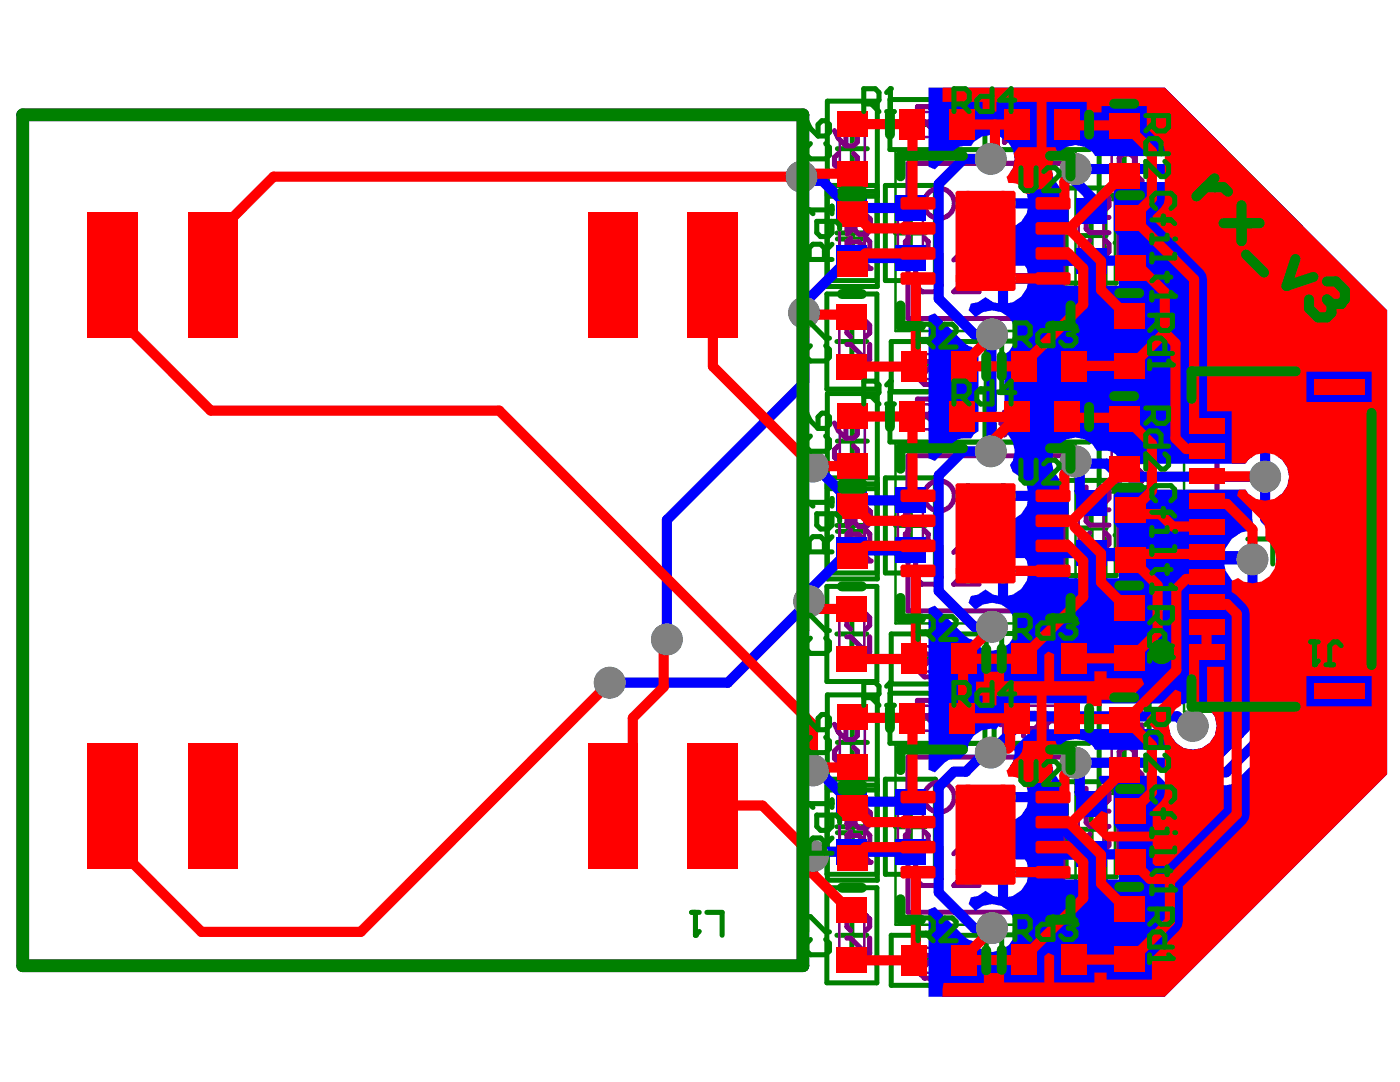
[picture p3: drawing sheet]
<svg xmlns="http://www.w3.org/2000/svg" width="279mm" height="216mm" viewBox="0 0 279 216" stroke-linecap="round" stroke-linejoin="round" font-family="sans-serif">
<g fill="none" stroke="#008000" stroke-width="1">
<path d="M177.6 19.9h19v9.9h-19zM198.4 19.9h19v9.9h-19zM165 37h10v19h-10zM165.1 20.2h10v37h-10zM165.1 38.2h10M165.1 39.2h10M167.1 29.7h6M170.1 26.7v6M176.7 37h10v19h-10zM184.1 24.9h6M187.1 21.9v5.9M204.9 24.9h6"/>
<path d="M207.9 21.9v5.9M212.8 37.5h10v19h-10zM219.4 20.7h9.9v19h-9.9zM220.5 39h10v18.9h-10zM221.4 30.2h5.9M224.4 27.2v6M165 58.7h10v18.9h-10zM167 46.5h6M167.1 47.7h6M170 43.5v6M170.1 44.7v6M178.7 46.5h6"/>
<path d="M181.7 43.5v6M191.7 48.1h10M196.7 43.1v10M214.8 47h6M217.8 44v6M220.4 58.5h10v19h-10zM222.5 48.4h6M225.5 45.4v6M165.1 78.5h10v37h-10zM167 68.2h6M170 65.2v6M177.6 78.2h19v10h-19z"/>
<path d="M177.9 68.2h18.9v9.9h-18.9zM184.3 73.1h6M187.3 70.2v5.9M198.4 78.2h19v10h-19zM199.9 68.1h19v9.9h-19zM206.4 73.1h6M209.4 70.1v5.9M219.4 79h9.9v19h-9.9zM222.4 68h6M225.4 65v6M165 95.4h10v18.9h-10zM165.1 96.5h10"/>
<path d="M165.1 97.5h10M167.1 88h6M170.1 85v6M176.7 95.4h10v18.9h-10zM184.1 83.2h6M187.1 80.2v6M204.9 83.2h6M207.9 80.2v6M212.8 95.9h10v18.9h-10zM220.5 97.3h10v19h-10zM221.4 88.5h5.9M224.4 85.5v6"/>
<path d="M165 117h10v19h-10zM167 104.8h6M167.1 106h6M170 101.8v6M170.1 103v6M178.7 104.8h6M181.7 101.8v6M191.7 106.4h10M196.7 101.4v10M214.8 105.4h6M217.8 102.4v5.9M220.4 116.8h10v19h-10z"/>
<path d="M222.5 106.8h6M225.5 103.8v6M249 107.6h10M254 102.6v9.9M165.1 138.7h10v36.9h-10zM167 126.5h6M170 123.5v6M177.6 138.3h19v10h-19zM177.9 126.5h18.9v10h-18.9zM184.3 131.5h6M187.3 128.5v6M198.4 138.3h19v10h-19z"/>
<path d="M199.9 126.4h19v10h-19zM206.4 131.4h6M209.4 128.4v6M219.4 139.2h9.9v18.9h-9.9zM222.4 126.3h6M225.4 123.3v6M165 155.5h10v19h-10zM165.1 156.7h10M165.1 157.6h10M167.1 148.1h6M170.1 145.1v6M176.7 155.5h10v19h-10z"/>
<path d="M184.1 143.3h6M187.1 140.3v6M204.9 143.3h6M207.9 140.3v6M212.8 156h10v19h-10zM220.5 157.4h10v19h-10zM221.4 148.7h5.9M224.4 145.7v5.9M165 177.1h10v19h-10zM167 165h6M167.1 166.2h6M170 162v6"/>
<path d="M170.1 163.2v6M178.7 165h6M181.7 162v6M191.7 166.5h10M196.7 161.5v10M214.8 165.5h6M217.8 162.5v6M220.4 177h10v18.9h-10zM222.5 166.9h6M225.5 163.9v6M167 186.6h6M170 183.6v6"/>
<path d="M177.9 186.6h18.9v10h-18.9zM184.3 191.6h6M187.3 188.6v6M199.9 186.5h19v10h-19zM206.4 191.5h6M209.4 188.5v6M222.4 186.5h6M225.4 183.5v5.9"/>
</g>
<path d="M178.7 30.1h35.9v35.9h-35.9zM236.3 73.1h38.4v68.9h-38.4zM178.7 88.4h35.9v36h-35.9zM178.7 148.6h35.9v35.9h-35.9z" fill="none" stroke="#008000" stroke-width=".5"/>
<g fill="none" stroke="#800080" stroke-width=".51">
<path d="M167.6 24.7h5v10h-5zM182.1 22.4h10v4.9h-10zM202.9 22.4h10v4.9h-10zM221.9 25.2h4.9v10h-4.9zM167.5 41.5h5v10h-5zM167.6 42.7h5v10h-5zM179.2 41.5h5v10h-5zM215.3 42h5v10h-5zM223 43.5h5v9.9h-5zM167.5 63.2h5v9.9h-5zM182.4 70.7h9.9v4.9h-9.9zM204.4 70.6h10v4.9h-10z"/>
<path d="M222.9 63h5v10h-5zM167.5 99.8h5v10h-5zM167.6 83h5v10h-5zM179.2 99.8h5v10h-5zM182.1 80.7h10v5h-10zM202.9 80.7h10v5h-10zM221.9 83.5h4.9v10h-4.9zM167.6 101h5v10h-5zM215.3 100.4h5v9.9h-5zM223 101.8h5v10h-5zM167.5 121.5h5v10h-5zM182.4 129h9.9v5h-9.9z"/>
<path d="M204.4 128.9h10v5h-10zM222.9 121.3h5v10h-5zM167.5 160h5v10h-5zM167.6 143.2h5v9.9h-5zM179.2 160h5v10h-5zM182.1 140.8h10v5h-10zM202.9 140.8h10v5h-10zM221.9 143.7h4.9v9.9h-4.9zM167.6 161.2h5v9.9h-5zM215.3 160.5h5v10h-5zM223 161.9h5v10h-5zM167.5 181.6h5v10h-5z"/>
<path d="M182.4 189.1h9.9v5h-9.9zM204.4 189h10v5h-10zM222.9 181.5h5v9.9h-5z"/>
</g>
<path d="M181.2 32.6h31v31h-31zM237.8 74.1h31.4v3.9h4.5v59.1h-4.5v3.9h-31.4v-8h5.1v-50.9h-5.1zM271.2 78v59.1M181.2 90.9h31v31h-31zM181.2 151.1h31v30.9h-31zM180.7 162.9v1.5M180.7 163.6h4.5M181.4 165.9l-.7 .8v1.5l.7 .8h3.1l.7-.8v-1.5l-.7-.8M169 187.2h.8l3 3h.8v-3M169.8 185.7l-.8-.8v-1.5l.8-.8h3l.8 .8v1.5l-.8 .8" fill="none" stroke="#800080" stroke-width="1"/>
<path d="M4.5 22.9h155.7v169.8h-155.7z" fill="none" stroke="#800080" stroke-width="2.5"/>
<circle cx="185.2" cy="163.6" r=".51" fill="#800080"/>
<path d="M167.6 168.2v.8l.7 .8h3.8v-2.3l-.7-.8h-1.5l-.8 .8v2.3M169 161.4v3l3.1-3h.7l.8 .7v1.5l-.8 .8M169.1 162.2h4.6v2.2l-.8 .8h-1.5l-.8-.8v-2.2M169.1 171.3v1.5M169.1 172.1h4.6M169.8 165.9l-.8 .8v1.5l.8 .8h3l.8-.8v-1.5l-.8-.8M170.6 163.7l-1.5 1.5M185.2 163.6l-.7 .8" fill="none" stroke="#800080" stroke-width="1"/>
<circle cx="173.7" cy="172.1" r=".51" fill="#800080"/>
<path d="M180.7 102.8v1.5M180.7 103.5h4.5M181.4 105.8l-.7 .8v1.5l.7 .7h3.1l.7-.7v-1.5l-.7-.8M169 127.1h.8l3 3h.8v-3M169.8 125.5l-.8-.7v-1.5l.8-.8h3l.8 .8v1.5l-.8 .7M172.9 171.3l.8 .8" fill="none" stroke="#800080" stroke-width="1"/>
<circle cx="185.2" cy="103.5" r=".51" fill="#800080"/>
<path d="M167.6 108.1v.8l.7 .7h3.8v-2.2l-.7-.8h-1.5l-.8 .8v2.2M169 101.2v3.1l3.1-3.1h.7l.8 .8v1.5l-.8 .8M169.1 102h4.6v2.3l-.8 .8h-1.5l-.8-.8v-2.3M169.1 111.2v1.5M169.1 111.9h4.6M169.8 105.8l-.8 .8v1.5l.8 .7h3l.8-.7v-1.5l-.8-.8M170.6 103.6l-1.5 1.5M185.2 103.5l-.7 .8" fill="none" stroke="#800080" stroke-width="1"/>
<circle cx="173.7" cy="111.9" r=".51" fill="#800080"/>
<path d="M180.7 44.4v1.5M180.7 45.2h4.5M181.4 47.4l-.7 .8v1.5l.7 .8h3.1l.7-.8v-1.5l-.7-.8M169 68.7h.8l3 3.1h.8v-3.1M169.8 67.2l-.8-.8v-1.5l.8-.7h3l.8 .7v1.5l-.8 .8M172.9 111.2l.8 .7" fill="none" stroke="#800080" stroke-width="1"/>
<circle cx="185.2" cy="45.2" r=".51" fill="#800080"/>
<g fill="none" stroke="#800080" stroke-width="1">
<path d="M216.8 38.8v3.1l3-3.1h.8l.7 .8v1.5l-.7 .8M167.6 49.8v.7l.7 .8h3.8v-2.3l-.7-.7h-1.5l-.8 .7v2.3M169 42.9v3l3.1-3h.7l.8 .7v1.6l-.8 .7M169.1 43.7h4.6v2.3l-.8 .7h-1.5l-.8-.7v-2.3M169.1 52.8v1.5M169.1 53.6h4.6M169.8 47.4l-.8 .8v1.5l.8 .8h3l.8-.8v-1.5l-.8-.8M170.6 45.2l-1.5 1.5M185.2 45.2l-.7 .7M217.5 48l-.7 .7v1.5l.7 .8h3.1l.7-.8v-1.5l-.7-.7M221.3 43.4h-3.8l-.7 .8v1.5l.7 .7h3.8M216.8 97.2v3l3-3h.8l.7 .7v1.6l-.7 .7"/>
<path d="M217.5 106.3l-.7 .8v1.5l.7 .7h3.1l.7-.7v-1.5l-.7-.8M221.3 101.7h-3.8l-.7 .8v1.5l.7 .8h3.8M216.8 157.3v3l3-3h.8l.7 .8v1.5l-.7 .7M217.5 166.4l-.7 .8v1.5l.7 .8h3.1l.7-.8v-1.5l-.7-.8M221.3 161.9h-3.8l-.7 .7v1.5l.7 .8h3.8"/>
</g>
<circle cx="173.7" cy="53.6" r=".51" fill="#800080"/>
<path d="M172.9 52.8l.8 .8M188.4 139.8v4.5M166.5 144.5l.8 1.6 1.5 1.5M167.3 149.1l-.8 .8v1.5l.8 .7h3l.8-.7v-1.5l-.8-.8M169.6 144.5h.7l.8 .8v1.5l-.8 .8h-1.5v-2.3zM183.1 142.8h2.3l.7-.8v-1.5l-.7-.7h-2.3v4.5M184.6 142.8l1.5 1.5M187.7 144.3h1.5" fill="none" stroke="#800080" stroke-width="1"/>
<circle cx="188.4" cy="139.8" r=".51" fill="#800080"/>
<path d="M188.4 79.6v4.6M166.5 84.4l.8 1.5 1.5 1.5M167.3 89l-.8 .7v1.6l.8 .7h3l.8-.7v-1.6l-.8-.7M169.6 84.4h.7l.8 .8v1.5l-.8 .7h-1.5v-2.2zM183.1 82.7h2.3l.7-.8v-1.5l-.7-.8h-2.3v4.6M184.6 82.7l1.5 1.5M187.7 84.2h1.5M188.4 139.8l-.7 .7" fill="none" stroke="#800080" stroke-width="1"/>
<circle cx="188.4" cy="79.6" r=".51" fill="#800080"/>
<path d="M183.1 24.3h2.3l.7-.7v-1.6l-.7-.7h-2.3v4.6M184.6 24.3l1.5 1.6M187.7 25.9h1.5M188.4 21.3v4.6M188.4 79.6l-.7 .8" fill="none" stroke="#800080" stroke-width="1"/>
<circle cx="188.4" cy="21.3" r=".51" fill="#800080"/>
<path d="M188.4 21.3l-.7 .7M224.4 182.5h4.5v2.2l-.7 .8h-1.6l-.7-.8v-2.2M224.4 191.6v1.5M224.4 192.3h4.5M225.9 184l-1.5 1.5M227.4 190.1v-2.3l-.8-.8h-1.5l-.7 .8v2.3h4.5" fill="none" stroke="#800080" stroke-width="1"/>
<circle cx="228.9" cy="192.3" r=".51" fill="#800080"/>
<path d="M205.4 191h2.3l.7-.8v-1.5l-.7-.7h-2.3v4.5M206.9 191l1.5 1.5M213 188v4.5h-2.3l-.7-.7v-1.6l.7-.7h2.3M214.5 188.7l.8-.7h1.5l.8 .7v.8M228.2 191.6l.7 .7" fill="none" stroke="#800080" stroke-width="1"/>
<circle cx="217.6" cy="189.5" r=".51" fill="#800080"/>
<path d="M224.4 122.3h4.5v2.3l-.7 .8h-1.6l-.7-.8v-2.3M224.4 131.5v1.5M224.4 132.2h4.5M225.9 123.9l-1.5 1.5M227.4 129.9v-2.2l-.8-.8h-1.5l-.7 .8v2.2h4.5M200.5 142.3v4.6l2.2-2.3h-3M204.3 145.4h2.2l.8-.8v-1.5l-.8-.8h-2.2v4.6M208.8 142.3l1.5 1.5M211.9 142.3v4.6h-2.3l-.8-.8v-1.5l.8-.8h2.3M216 190.2h.8M216.8 190.2l.8 .8v.8l-.8 .7h-1.5l-.8-.7M217.6 189.5l-.8 .7" fill="none" stroke="#800080" stroke-width="1"/>
<circle cx="228.9" cy="132.2" r=".51" fill="#800080"/>
<path d="M205.4 130.9h2.3l.7-.8v-1.5l-.7-.8h-2.3v4.6M206.9 130.9l1.5 1.5M213 127.8v4.6h-2.3l-.7-.8v-1.5l.7-.7h2.3M214.5 128.6l.8-.8h1.5l.8 .8v.8M228.2 131.5l.7 .7" fill="none" stroke="#800080" stroke-width="1"/>
<circle cx="217.6" cy="129.4" r=".51" fill="#800080"/>
<g fill="none" stroke="#800080" stroke-width="1">
<path d="M166.5 26.1l.8 1.5 1.5 1.5M167.3 30.6l-.8 .8v1.5l.8 .8h3l.8-.8v-1.5l-.8-.8M169.6 26.1h.7l.8 .7v1.5l-.8 .8h-1.5v-2.3zM200.5 23.9v4.5l2.2-2.3h-3M204.3 26.9h2.2l.8-.8v-1.5l-.8-.7h-2.2v4.5M208.8 23.9l1.5 1.5M211.9 23.9v4.5h-2.3l-.8-.7v-1.6l.8-.7h2.3M224.5 52.8v1.5M224.5 49.8h3.8l.8 .7M225.3 47.5l-.8-.8v-1.5l.8-.8h3l.8 .8v1.5l-.8 .8M226.8 49v1.5M227.6 52.8v.8h-3.1"/>
<path d="M183.7 72.1h3.1l-3.1 3.1v.8l.8 .7h1.5l.8-.7M188.3 72.1l1.5 1.6M191.3 72.1v4.6h-2.2l-.8-.7v-1.6l.8-.7h2.2M200.5 82.2v4.6l2.2-2.3h-3M204.3 85.2h2.2l.8-.7v-1.5l-.8-.8h-2.2v4.6M208.8 82.2l1.5 1.5M211.9 82.2v4.6h-2.3l-.8-.8v-1.5l.8-.8h2.3M183.7 130.5h3.1l-3.1 3v.8l.8 .8h1.5l.8-.8M188.3 130.5l1.5 1.5M191.3 130.5v4.6h-2.2l-.8-.8v-1.5l.8-.8h2.2M216 130.1h.8M216.8 130.1l.8 .8v.7l-.8 .8h-1.5l-.8-.8"/>
<path d="M217.6 129.4l-.8 .7M223.4 144.7h4.5v2.2l-.7 .8h-1.6l-.7-.8v-2.2M224.9 146.2l-1.5 1.5M226.4 152.3v-2.3l-.8-.8h-1.5l-.7 .8v2.3h4.5M227.2 153.8l.7 .7v1.6l-.7 .7h-.8l-3-3v3M183.7 190.6h3.1l-3.1 3.1v.7l.8 .8h1.5l.8-.8M188.3 190.6l1.5 1.5M191.3 190.6v4.6h-2.2l-.8-.8v-1.5l.8-.8h2.2"/>
</g>
<circle cx="229.1" cy="53.6" r=".51" fill="#800080"/>
<path d="M224.5 56.6v1.5M229.1 56.6v.8h-4.6M224.5 64.2v1.6M224.5 65h4.6M227.6 60.4v1.5M228.3 61.2h-3l-.8 .7" fill="none" stroke="#800080" stroke-width="1"/>
<circle cx="229.1" cy="65" r=".51" fill="#800080"/>
<path d="M224.4 64h4.5v2.3l-.7 .7h-1.6l-.7-.7v-2.3M224.4 73.1v1.5M224.4 73.9h4.5M225.9 65.5l-1.5 1.5M227.4 71.6v-2.3l-.8-.8h-1.5l-.7 .8v2.3h4.5M228.3 64.2l.8 .8" fill="none" stroke="#800080" stroke-width="1"/>
<circle cx="228.9" cy="73.9" r=".51" fill="#800080"/>
<g fill="none" stroke="#800080" stroke-width="1">
<path d="M223.4 26.2h4.5v2.3l-.7 .7h-1.6l-.7-.7v-2.3M224.9 27.7l-1.5 1.5M226.4 33.8v-2.3l-.8-.7h-1.5l-.7 .7v2.3h4.5M227.2 35.3l.7 .8v1.5l-.7 .8h-.8l-3-3.1v3.1M205.4 72.5h2.3l.7-.7v-1.6l-.7-.7h-2.3v4.6M206.9 72.5l1.5 1.6M213 69.5v4.6h-2.3l-.7-.8v-1.5l.7-.8h2.3M214.5 70.2l.8-.7h1.5l.8 .7v.8M228.2 73.1l.7 .8M223.4 84.5h4.5v2.3l-.7 .8h-1.6l-.7-.8v-2.3M224.9 86.1l-1.5 1.5M226.4 92.1v-2.2l-.8-.8h-1.5l-.7 .8v2.2h4.5"/>
<path d="M227.2 93.7l.7 .7v1.5l-.7 .8h-.8l-3-3v3"/>
</g>
<circle cx="217.6" cy="71" r=".51" fill="#800080"/>
<path d="M216 71.8h.8M216.8 71.8l.8 .7v.8l-.8 .8h-1.5l-.8-.8M217.6 71l-.8 .8M224.5 171.3v1.5M224.5 168.2h3.8l.8 .8M225.3 166l-.8-.8v-1.5l.8-.8h3l.8 .8v1.5l-.8 .8M226.8 167.5v1.5M227.6 171.3v.8h-3.1" fill="none" stroke="#800080" stroke-width="1"/>
<circle cx="229.1" cy="172.1" r=".51" fill="#800080"/>
<path d="M224.5 175.1v1.5M227.6 178.9v1.5M228.3 179.7h-3l-.8 .7M229.1 175.1v.8h-4.6M224.5 182.7v1.5M224.5 183.5h4.6" fill="none" stroke="#800080" stroke-width="1"/>
<circle cx="229.1" cy="183.5" r=".51" fill="#800080"/>
<path d="M224.5 111.2v1.5M224.5 108.1h3.8l.8 .8M225.3 105.8l-.8-.7v-1.5l.8-.8h3l.8 .8v1.5l-.8 .7M226.8 107.4v1.5M227.6 111.2v.7h-3.1M228.3 182.7l.8 .8" fill="none" stroke="#800080" stroke-width="1"/>
<circle cx="229.1" cy="111.9" r=".51" fill="#800080"/>
<path d="M224.5 115v1.5M227.6 118.8v1.5M228.3 119.5h-3l-.8 .8M229.1 115v.7h-4.6M224.5 122.6v1.5M224.5 123.3h4.6" fill="none" stroke="#800080" stroke-width="1"/>
<circle cx="229.1" cy="123.3" r=".51" fill="#800080"/>
<g fill="none" stroke="#800080" stroke-width="1">
<path d="M182.7 50.6v6.4l1.3 1.2h2.5l1.3-1.2v-6.4M190.3 51.9l1.3-1.3h2.5l1.3 1.3v1.2l-5.1 5.1h5.1M182.7 109v6.3l1.3 1.3h2.5l1.3-1.3v-6.3M190.3 110.2l1.3-1.2h2.5l1.3 1.2v1.3l-5.1 5.1h5.1M228.3 122.6l.8 .7M182.7 169.1v6.3l1.3 1.3h2.5l1.3-1.3v-6.3M190.3 170.4l1.3-1.3h2.5l1.3 1.3v1.2l-5.1 5.1h5.1"/>
<circle cx="187.4" cy="40.6" r="3"/>
<circle cx="187.4" cy="98.9" r="3"/>
<circle cx="187.4" cy="159.1" r="3"/>
</g>
<g fill="#00f">
<path d="M185.3 63l1.3-.5 6 6 .9 .6 .5 .1 .6 .9 .7 .4v15.5l-.9 .7-.6 .8h-1.6l-1 .2-.9 .5-3.7 3.8-1.3-.6z"/>
<path d="M185.3 17.5h47.2l44.3 44.4v92.6l-44.3 44.4h-47.2v-17.4l1.3-.5 6 6 .9 .6 .5 .1a4.8 4.8 0 0 0 6.9 1.2 4.8 4.8 0 0 0 .7-6.9 4.8 4.8 0 0 0-6.9-.2l-1.4-1.4 .5-1.3 1.4-.3 1.5-1 1.5 1 1 .2v-5h1v-1h4.9l-.2-.9-1.1-1.7-1.5-1-.9-.9 .2-.9h-4.9v-2.1h4.9l-.2-.9 .9-.9 1.5-1 1.1-1.7 .2-.9h-4.9v-2.1h4.9a4.8 4.8 0 0 0-3-3.7l-.5-1.4 .6-.9 .3-1.8-.2-1 3.7-3.7h27.4a4.8 4.8 0 0 0 5.9 3.9 4.8 4.8 0 0 0 3.2-6.3 4.8 4.8 0 0 0-6.5-2.5l-1-.2h-30l-1 .2-.9 .5-4.4 4.5a4.6 4.6 0 0 0-5.7 4.5l-1.3 1.3h-1.3l-1 .2-.8 .5-2 2-1.3-.5v-32.2l1.3-.5 6 6 .9 .5 .5 .2a4.8 4.8 0 0 0 6.9 1.2 4.8 4.8 0 0 0 .7-6.9 4.8 4.8 0 0 0-6.9-.3l-1.4-1.3 .5-1.4 1.4-.2 1.5-1.1 1.5 1.1 1 .1v-4.9h1v-1h4.9l-.2-1-1.1-1.6-1.5-1-.9-.9 .2-1h-4.9v-2h4.9l-.1-.3 .6-1.4 1.7-1.1 1.1-1.7 .2-1h-4.9v-2h4.9a4.8 4.8 0 0 0-3-3.7l-.5-1.4a4.5 4.5 0 0 0-1.2-6.6v-15.5a4.7 4.7 0 0 0 1.4-7 4.7 4.7 0 0 0-7.1-.4l-1.4-1.4 .5-1.3 1.4-.3 1.5-1 1.5 1 1 .2v-4.9h1v-1.1h4.9l-.2-.9-1.1-1.7-1.5-.9-.9-1 .2-.9h-4.9v-2h4.9l-.1-.4 .6-1.4 1.7-1.1 1.1-1.7 .2-.9h-4.9v-2h4.9a4.8 4.8 0 0 0-3-3.8l-.5-1.4a4.7 4.7 0 0 0-1.2-6.6 4.7 4.7 0 0 0-6.6 1.3h-1.5l-1 .2-.8 .6-3.9 3.9-1.3-.5zM218.8 53v4h4.5v-4zM212.2 53v4h4.5v-4zM201.2 56.6v3.9a4.6 4.6 0 0 0 3.9-3.9zM211.3 30.3a4.8 4.8 0 0 0 1.7 7.9l.2 .3v7.5l-.8 1h-.2v4h11.1v-4h-.2l-.8-1v-8h-1.4l-.3-.4 .7-1.3h12.6l16 16v38.9l-.8 .5-.5 .8h-24l-1.9-1.8-.8-.6-1-.2h-2a4.8 4.8 0 0 0-7.8-1 4.8 4.8 0 0 0 1.8 7.6v1.6l.3 1.2v5.1l-.8 .9h-.2v4h11.1v-4h-.2l-.8-.9v-5.6l1.2-1.1h25.1l.5 .8 .8 .5v4.5l.2 1.1-.6 1.3a5.4 5.4 0 0 0-5.2 4.7h5.7v1h1v5.6l.8-.1 1.3 .7v24.3l-9.5 9.4h-8.3l-1.2-1.1-.8-.6-1-.2h-13.7a4.7 4.7 0 0 0-7.7-.4 4.7 4.7 0 0 0 2 7.4v1.6l.3 1.2v5.1l-.8 .9h-.2v4.1h11.1v-4.1h-.2l-.8-.9v-8h-2.4l-.7-1.3 .3-.4h11.7l1.2 1.1 .8 .6 1 .2h10.5l1-.2 .8-.6 11-10.9 .5-.9 .2-1v-36.4l-.2-1-.5-.8-2.4-2.4v-3.5a4.6 4.6 0 0 0 0-7.8v-40l-.2-1-.6-.8-17.5-17.5-.8-.6-1-.2h-16.4a4.6 4.6 0 0 0-7.3-.8zM218.8 111.4v4h4.5v-4zM212.2 111.4v4h4.5v-4zM244.3 112.6a5.2 5.2 0 0 0 4.6 4.6v-4.6zM201.2 114.9v3.9a4.6 4.6 0 0 0 3.9-3.9zM218.8 171.5v4h4.5v-4zM212.2 171.5v4h4.5v-4zM201.2 175.1v3.9a4.6 4.6 0 0 0 3.9-3.9z"/>
</g>
<g fill="none" stroke="#00f" stroke-width="2">
<path d="M160 35.3l.8 .8h3.3l5.4 5.4h12.2M197.7 31.7h-5.4l-5 5v22.9l7.1 7.1h3.6l-.1 .1v23.1M181.7 51.5h-12.2l-8.2 8.2v1.9l-.8 .8v14l-27.4 27.3v23.9M193.2 40.6h7v.8l-2.9 2.9v3.2l-.6 .6 3.9 3.9M200.6 52v3.1l-.4 .5h-7M200.6 52h17.2v17.6l-10.2 10.2v29.8l-.7 .7 25.6 25.7h13.7l1.2 1.2v9.2l-4.2 4.2h-7.5l-4.1-4.1h-19.3l-3.3 3.3v12.4l8.3 8.3M217.8 42h-.5l1.6-1.6-4.2-4.2v-2.5h20.3l17.5 17.5v52.3l3.2 3.2v36.4l-11 11h-10.5l-1.9-1.9h-17.6l.8 .8v5.2l.3 .3v.5l1.5 1.5h.5M162.2 93.1h.6l6.7 6.7h12.2M193.2 98.9h7l-.6 .6v3.2l-2.9 2.9v.8l.6 .6M197.7 90h-5.5l-4.9 4.9v23.1l7.1 7.1h3.6l-.1 .1M214.7 92.1l.4 .4M215.1 92.5l.4 .4v5.2l.3 .3v.5l1.5 1.5h.5"/>
<path d="M215.1 92.5h5.8l2.6 2.6h29M181.7 109.8h-12.2l-8 8.1v2.1l-16.2 16.2h-23.6M197.3 107l3.3 3.3h17.2l.6 .7h30.9l.7 .6M197.3 107v3.2l2.9 2.9v.8h-7M162.2 153.7l.9 .8h1l5.4 5.5h12.2M200.2 159.1h-7v.8l2.9 2.9v3.2l.6 .5M238 144.8h-1.1l-1.9-1.9h-30l-7.3 7.3h-1.1l-3.8 3.8h-2.4l-3.1 3v21.1l7.1 7.1h3.6M181.7 170h-20.3l.8 .8h-.3M196.7 166.5l-.6 .6v3.2l-2.9 2.9v.8h7M196.7 166.5l3.9 4h17.2"/>
</g>
<g fill="#808080">
<circle cx="200.2" cy="159.1" r="2.5"/>
<circle cx="193.2" cy="159.1" r="2.5"/>
<circle cx="196.7" cy="166.5" r="2.5"/>
<circle cx="193.2" cy="174" r="2.5"/>
<circle cx="200.2" cy="174" r="2.5"/>
<circle cx="196.7" cy="48.1" r="2.5"/>
<circle cx="200.2" cy="40.6" r="2.5"/>
<circle cx="193.2" cy="40.6" r="2.5"/>
<circle cx="200.2" cy="55.6" r="2.5"/>
<circle cx="193.2" cy="55.6" r="2.5"/>
<circle cx="200.2" cy="98.9" r="2.5"/>
<circle cx="193.2" cy="98.9" r="2.5"/>
<circle cx="193.2" cy="113.9" r="2.5"/>
<circle cx="196.7" cy="106.4" r="2.5"/>
<circle cx="200.2" cy="113.9" r="2.5"/>
<circle cx="238" cy="144.8" r="3.2"/>
<circle cx="214.7" cy="152.2" r="3.2"/>
<circle cx="197.7" cy="150.2" r="3.2"/>
<circle cx="250" cy="111.6" r="3.2"/>
<circle cx="121.7" cy="136.2" r="3.2"/>
<circle cx="133.1" cy="127.6" r="3.2"/>
<circle cx="198" cy="185.2" r="3.2"/>
<circle cx="214.7" cy="92.1" r="3.2"/>
<circle cx="198" cy="125.1" r="3.2"/>
<circle cx="197.7" cy="90.1" r="3.2"/>
<circle cx="161.5" cy="120" r="3.2"/>
<circle cx="162.2" cy="170.8" r="3.2"/>
<circle cx="162.2" cy="153.7" r="3.2"/>
<circle cx="162.2" cy="93.1" r="3.2"/>
<circle cx="252.5" cy="95.1" r="3.2"/>
<circle cx="214.7" cy="33.7" r="3.2"/>
<circle cx="198" cy="66.7" r="3.2"/>
<circle cx="197.7" cy="31.7" r="3.2"/>
<circle cx="160.5" cy="62.4" r="3.2"/>
<circle cx="160" cy="35.3" r="3.2"/>
</g>
<g fill="#00f">
<path d="M178.7 157.5h6v5h-6z" fill-rule="evenodd"/>
<path d="M178.7 167.5h6v5h-6z" fill-rule="evenodd"/>
<path d="M178.7 97.4h6v4.9h-6z" fill-rule="evenodd"/>
<path d="M178.7 107.3h6v5h-6z" fill-rule="evenodd"/>
<path d="M178.7 39h6v5h-6z" fill-rule="evenodd"/>
<path d="M214.8 168h6v5h-6z" fill-rule="evenodd"/>
<path d="M214.8 158h6v5h-6z" fill-rule="evenodd"/>
<path d="M214.8 107.8h6v5h-6z" fill-rule="evenodd"/>
<path d="M214.8 97.9h6v5h-6z" fill-rule="evenodd"/>
<path d="M214.8 39.5h6v5h-6z" fill-rule="evenodd"/>
<path d="M178.7 49h6v5h-6z" fill-rule="evenodd"/>
<path d="M214.8 49.5h6v5h-6z" fill-rule="evenodd"/>
<path d="M167 157.5h6v5h-6z" fill-rule="evenodd"/>
<path d="M167 167.5h6v5h-6z" fill-rule="evenodd"/>
<path d="M167 97.4h6v4.9h-6z" fill-rule="evenodd"/>
<path d="M167 107.3h6v5h-6z" fill-rule="evenodd"/>
<path d="M167 39h6v5h-6z" fill-rule="evenodd"/>
<path d="M167 49h6v5h-6z" fill-rule="evenodd"/>
</g>
<g fill="#f00">
<path d="M234.6 137.6l1.1 .5v2.7a4.7 4.7 0 0 0-1.4 6.9 4.7 4.7 0 0 0 7.1 .5 4.7 4.7 0 0 0-.5-7.1v-8.1h3.3v28.4l-11.4 11.4h-2.2l-.6-.5v-4.4h-9l-.9-.7-2.9-2.8 2.6-2.6 1.2 .5v3.6h9v-4.3l1.7-1.7 .6-.8 .2-1v-9.4l-.2-1-.6-.8-2.8-2.9v-.7z"/>
<path d="M196.3 134h4.1v1.9h8v-5.3l.8-.6 1.2 .5v5.4h8v-2h2.5v1.4h7l.4 1.2-3.1 3.1h-5.4v1.3h-2.9v-2.1h-8.1v9h1.8l.5 1.3-.8 1.3-.4 1.8 .3 1.4-.4 1.2v1.4h-2.6l-.8 .2-.7 .4-.2 .4-.8-.1-.5-.2a1.99 1.99 0 0 0-2-1.9h-1l-.3-1.3 .2-.1 1.1-1.9a3.5 3.5 0 0 0 2-3.9h2.7v-9h-8v1.9h-2.8v-1.9h-1.3v-2.8h1.5z"/>
<path d="M188.1 17.5h44.4l44.3 44.4v92.6l-44.3 44.4h-44.4v-1.6l.2-1.2h8v-1.9h4.1v1.8h8v-5.2l.8-.7 1.2 .5v5.4h8v-1.9h2.5v1.4h9v-4.4l5.4-5.4 .6-.9 .2-1v-6.9l12.5-12.6 .6-.9 .2-1v-39.9l-.2-1a9.2 9.2 0 0 0-3.4-3.4v-2.2l1.3-.6a4.7 4.7 0 0 0 6.7-.9 4.7 4.7 0 0 0-1.3-6.7v-2l-.2-1-.5-.9-4.9-4.9 .2-.8 .3-.4h1.2a4.7 4.7 0 0 0 7 1 4.7 4.7 0 0 0 .1-7.1 4.7 4.7 0 0 0-7.1 .9h-2.8v-10.4h-4.9v-26.4l-.2-.9-.6-.9-10.1-10.1v-.7l1.7-1.7 .6-.8 .2-1v-9.4l-.2-1-.6-.8-2.8-2.9v-4.3h-9.1v1.2h-2.9v-2.1h-8.1v9.1h1.8l.5 1.2-.8 1.3-.4 1.8 .3 1.4-.4 1.2v1.5h-2.6l-.8 .1-.7 .5-.2 .3-.8-.1-.5-.2a1.99 1.99 0 0 0-2-1.9h-1l-.3-1.2a4.3 4.3 0 0 0 1.4-4.7l.9-1.2h3.7v-9.1h-8v2h-2.8v-2h-8zM260.7 74.2v6h13v-6zM260.7 134.9v6h13v-6z"/>
</g>
<g fill="none" stroke="#f00" stroke-width="2">
<path d="M170.1 34.7h-9.5l-.6 .6h-105.4l-12.1 12.1v7.5M170.1 24.7l12 .2v15.4l.2 .3h.9M192.1 24.9h10.8M198.6 24.9v6l-.9 .8M212.9 24.9l.1 .1h11.2l.2 .2h.5l5 5v9.4l-3.9 3.9M214.7 33.7l-.2 .2v.3l-2.1 2.1v4l-.2 .3h-2M224.4 35.2h-.5l-10.4 10.4h-3.3M22.5 54.9v7.5l19.6 19.5h57.5l62.6 62.7v9.1l.6-.6h7.3M142.3 54.9v18.2l19.4 19.5v-.3l.8 .7h7.6M170.1 42.7h.5l2.9 2.9h9.7M183.2 55.6l-.4 .2v16.9l-.4 .4h-12.4M183.2 50.6h-10.5l-2.1 2.1h-.5"/>
<path d="M201.9 55.6h8.3M209.4 55.5v.1M210.2 50.6h3l3 3v7.2l-11.8 11.8v.5h-12.1v-.5l5.7-5.6v-.3M213.2 45.6l6.5 6.5v5.7l5.2 5.2h.5M225.5 43.5h.5M225.5 53.4h2.1l4.9 4.9v8.1M226 43.5l12.3 12.2v28.9l.5 .5h2M160.5 62.4l.3 .4h8.8l.4 .4M225.4 73h-.1M232.5 66.4l2.1 2.1v19l2.1 2.1h3.6l.5 .5M232.5 66.4l-6.6 6.6-11.5 .1M170.1 83l12 .2v15.5l.2 .2h.9"/>
<path d="M192.1 83.2h10.8l-4.3 4.3v1.7l-.9 .8M212.9 83.2l.1 .2h11.2l.2 .1h.5l5 5.1v9.3l-3.9 3.9h-.5l.8 .8h5.3l2.4 2.5h6.8M214.7 92.1l-.2 .2v.3l-2.1 2v4.1l-.2 .2h-2M224.4 93.5l-10.4 10.4h-3.8M240.8 95.1h11.7M161.5 120l.7 .7v.8h7.8l-.4-.4M170.1 101h.5l2.9 2.9h9.7M183.2 113.9l-.4 .2v17l-.4 .4h-12.4M183.2 108.9h-10.5l-2.1 2.1h-.5M201.9 113.9h8.3M209.4 113.9h.1M210.2 108.9h3l3 3v7.2l-11.8 11.8v.5h-12l-.2 .2v11.6l-.1 .1h10.8l-1.3 1.3v4.4l-.4 .3h-2.6l-.9 .9"/>
<path d="M214.4 105.1l5.3 5.3v5.8l5.2 5.1h.5M225.5 111.8h.5l5 5v9.4l-5.1 5.1-11.5 .1M240.8 115l-.5 .5h-3.6l-1.9 2v16.2l-9.9 10M240.8 100.1l.5 .4h3.6l5.1 5.2v5.9M240.8 110.1l-.5 .4h-13.5M121.7 136.2l-49.7 49.7h-31.8l-17.7-17.7v-7.5M133.1 127.6l-.6 .6v8.9l-6.2 6.2v13.5l-4 3.9M198 125.1v.2l-5.7 5.7v.5M240.8 120l.5 .5h3.6l1.9 2v39.9l-12.9 13h-4.4l-3.5-3.5h-.5M240.8 125v4.6l.5 .5h-2.6l-.4 .4v14.1l-.3 .2M170.1 143.2l12 .1v15.5l.2 .3h.9M212.9 143.3l.1 .2h11.2l.2 .2h.5"/>
<path d="M214.7 152.2l-.2 .2v.3l-2.1 2.1v4l-.2 .3h-2M224.4 153.6l-10.4 10.4h-3.8M224.9 143.7l5 5v9.4l-3.9 3.8h-.5M142.3 160.7h9.9l10 10.1v3.6l7.3 7.2M170.1 161.2h.5l2.9 2.8h9.7M183.2 174l-.4 .3v16.9l-.4 .4h-12.4M183.2 169h-10.5l-2.1 2.1h-.5M201.9 174h8.3M209.4 174h.1M210.2 169h3l3 3v7.2l-11.8 11.8v.6h-12.1v-.5l5.7-5.6v-.3M213.2 164l6.5 6.6v5.7l5.2 5.2h.5M233.5 175.4v8.4l-7.6 7.6-11.5 .1"/>
<path d="M169.6 181.3l.4 .3"/>
</g>
<g fill="#808080">
<circle cx="200.2" cy="159.1" r="2.5"/>
<circle cx="193.2" cy="159.1" r="2.5"/>
<circle cx="196.7" cy="166.5" r="2.5"/>
<circle cx="193.2" cy="174" r="2.5"/>
<circle cx="200.2" cy="174" r="2.5"/>
<circle cx="196.7" cy="48.1" r="2.5"/>
<circle cx="200.2" cy="40.6" r="2.5"/>
<circle cx="193.2" cy="40.6" r="2.5"/>
<circle cx="200.2" cy="55.6" r="2.5"/>
<circle cx="193.2" cy="55.6" r="2.5"/>
<circle cx="200.2" cy="98.9" r="2.5"/>
<circle cx="193.2" cy="98.9" r="2.5"/>
<circle cx="193.2" cy="113.9" r="2.5"/>
<circle cx="196.7" cy="106.4" r="2.5"/>
<circle cx="200.2" cy="113.9" r="2.5"/>
<circle cx="238" cy="144.8" r="3.2"/>
<circle cx="214.7" cy="152.2" r="3.2"/>
<circle cx="197.7" cy="150.2" r="3.2"/>
<circle cx="250" cy="111.6" r="3.2"/>
<circle cx="121.7" cy="136.2" r="3.2"/>
<circle cx="133.1" cy="127.6" r="3.2"/>
<circle cx="198" cy="185.2" r="3.2"/>
<circle cx="214.7" cy="92.1" r="3.2"/>
<circle cx="198" cy="125.1" r="3.2"/>
<circle cx="197.7" cy="90.1" r="3.2"/>
<circle cx="161.5" cy="120" r="3.2"/>
<circle cx="162.2" cy="170.8" r="3.2"/>
<circle cx="162.2" cy="153.7" r="3.2"/>
<circle cx="162.2" cy="93.1" r="3.2"/>
<circle cx="252.5" cy="95.1" r="3.2"/>
<circle cx="214.7" cy="33.7" r="3.2"/>
<circle cx="198" cy="66.7" r="3.2"/>
<circle cx="197.7" cy="31.7" r="3.2"/>
<circle cx="160.5" cy="62.4" r="3.2"/>
<circle cx="160" cy="35.3" r="3.2"/>
</g>
<g fill="#f00">
<path d="M179.6 140.3h5v6h-5z" fill-rule="evenodd"/>
<path d="M179.6 80.2h5v6h-5z" fill-rule="evenodd"/>
<path d="M179.6 21.9h5v5.9h-5z" fill-rule="evenodd"/>
<path d="M189.6 140.3h5v6h-5z" fill-rule="evenodd"/>
<path d="M200.4 140.3h5v6h-5z" fill-rule="evenodd"/>
<path d="M200.4 80.2h5v6h-5z" fill-rule="evenodd"/>
<path d="M189.6 80.2h5v6h-5z" fill-rule="evenodd"/>
<path d="M200.4 21.9h5v5.9h-5z" fill-rule="evenodd"/>
<path d="M189.6 21.9h5v5.9h-5z" fill-rule="evenodd"/>
<path d="M210.4 140.3h5v6h-5z" fill-rule="evenodd"/>
<path d="M210.4 80.2h5v6h-5z" fill-rule="evenodd"/>
<path d="M210.4 21.9h5v5.9h-5z" fill-rule="evenodd"/>
<path d="M237.3 118.5h7v3h-7z" fill-rule="evenodd"/>
<path d="M237.3 123.5h7v3h-7z" fill-rule="evenodd"/>
<path d="M237.3 128.5h7v3h-7z" fill-rule="evenodd"/>
<path d="M237.3 108.6h7v2.9h-7z" fill-rule="evenodd"/>
<path d="M237.3 103.6h7v3h-7z" fill-rule="evenodd"/>
<path d="M237.3 98.6h7v3h-7z" fill-rule="evenodd"/>
<path d="M237.3 83.6h7v3h-7z" fill-rule="evenodd"/>
<path d="M237.3 88.6h7v3h-7z" fill-rule="evenodd"/>
<path d="M179.9 188.6h4.9v6h-4.9z" fill-rule="evenodd"/>
<path d="M179.9 128.5h4.9v6h-4.9z" fill-rule="evenodd"/>
<path d="M179.9 70.2h4.9v5.9h-4.9z" fill-rule="evenodd"/>
<path d="M189.8 188.6h5v6h-5z" fill-rule="evenodd"/>
<path d="M189.8 128.5h5v6h-5z" fill-rule="evenodd"/>
<path d="M191.2 156.6h11l.5 .4v19.1l-.5 .4h-11l-.5-.4v-19.1z" fill-rule="evenodd"/>
<path d="M191.2 38.1h11l.5 .5v19l-.5 .5h-11l-.5-.5v-19z" fill-rule="evenodd"/>
<path d="M189.8 70.2h5v5.9h-5z" fill-rule="evenodd"/>
<path d="M211.9 188.5h5v6h-5z" fill-rule="evenodd"/>
<path d="M211.9 128.4h5v6h-5z" fill-rule="evenodd"/>
<path d="M211.9 70.1h5v5.9h-5z" fill-rule="evenodd"/>
<path d="M237.3 113.5h7v3h-7z" fill-rule="evenodd"/>
<path d="M237.3 93.6h7v3h-7z" fill-rule="evenodd"/>
<path d="M191.2 96.4h11l.5 .5v19l-.5 .5h-11l-.5-.5v-19z" fill-rule="evenodd"/>
<path d="M167 189.1h6v5h-6z" fill-rule="evenodd"/>
<path d="M167 179.1h6v5h-6z" fill-rule="evenodd"/>
<path d="M167.1 168.7h6v4.9h-6z" fill-rule="evenodd"/>
<path d="M167.1 158.7h6v5h-6z" fill-rule="evenodd"/>
<path d="M180.2 167.8h6l.5 .5v1.5l-.5 .5h-6l-.5-.5v-1.5z" fill-rule="evenodd"/>
<path d="M180.2 162.8h6l.5 .5v1.5l-.5 .5h-6l-.5-.5v-1.5z" fill-rule="evenodd"/>
<path d="M180.2 157.8h6l.5 .5v1.5l-.5 .5h-6l-.5-.5v-1.5z" fill-rule="evenodd"/>
<path d="M167.1 140.7h6v4.9h-6z" fill-rule="evenodd"/>
<path d="M167 119h6v5h-6z" fill-rule="evenodd"/>
<path d="M180.2 107.7h6l.5 .5v1.5l-.5 .5h-6l-.5-.5v-1.5z" fill-rule="evenodd"/>
<path d="M180.2 102.7h6l.5 .5v1.5l-.5 .5h-6l-.5-.5v-1.5z" fill-rule="evenodd"/>
<path d="M180.2 97.7h6l.5 .5v1.5l-.5 .5h-6l-.5-.5v-1.5z" fill-rule="evenodd"/>
<path d="M167.1 98.5h6v5h-6z" fill-rule="evenodd"/>
<path d="M167.1 80.5h6v5h-6z" fill-rule="evenodd"/>
<path d="M180.2 54.3h6l.5 .5v1.5l-.5 .5h-6l-.5-.5v-1.5z" fill-rule="evenodd"/>
<path d="M167 60.7h6v5h-6z" fill-rule="evenodd"/>
<path d="M180.2 49.3h6l.5 .5v1.5l-.5 .5h-6l-.5-.5v-1.5z" fill-rule="evenodd"/>
<path d="M180.2 44.3h6l.5 .5v1.5l-.5 .5h-6l-.5-.5v-1.5z" fill-rule="evenodd"/>
<path d="M180.2 39.3h6l.5 .5v1.5l-.5 .5h-6l-.5-.5v-1.5z" fill-rule="evenodd"/>
<path d="M167.1 40.2h6v5h-6z" fill-rule="evenodd"/>
<path d="M167.1 22.2h6v5h-6z" fill-rule="evenodd"/>
<path d="M222.4 188.9h6v5h-6z" fill-rule="evenodd"/>
<path d="M222.4 179h6v5h-6z" fill-rule="evenodd"/>
<path d="M222.5 159.4h6v5h-6z" fill-rule="evenodd"/>
<path d="M207.2 157.8h6l.4 .5v1.5l-.4 .5h-6l-.5-.5v-1.5z" fill-rule="evenodd"/>
<path d="M207.2 162.8h6l.4 .5v1.5l-.4 .5h-6l-.5-.5v-1.5z" fill-rule="evenodd"/>
<path d="M207.2 167.8h6l.4 .5v1.5l-.4 .5h-6l-.5-.5v-1.5z" fill-rule="evenodd"/>
<path d="M221.4 141.2h5.9v5h-5.9z" fill-rule="evenodd"/>
<path d="M262.2 136.4h10v3h-10z" fill-rule="evenodd"/>
<path d="M222.4 118.8h6v5h-6z" fill-rule="evenodd"/>
<path d="M207.2 97.7h6l.4 .5v1.5l-.4 .5h-6l-.5-.5v-1.5z" fill-rule="evenodd"/>
<path d="M207.2 102.7h6l.4 .5v1.5l-.4 .5h-6l-.5-.5v-1.5z" fill-rule="evenodd"/>
<path d="M207.2 107.7h6l.4 .5v1.5l-.4 .5h-6l-.5-.5v-1.5z" fill-rule="evenodd"/>
<path d="M222.5 99.3h6v5h-6z" fill-rule="evenodd"/>
<path d="M221.4 81h5.9v5h-5.9z" fill-rule="evenodd"/>
<path d="M262.2 75.7h10v3h-10z" fill-rule="evenodd"/>
<path d="M222.4 60.5h6v5h-6z" fill-rule="evenodd"/>
<path d="M207.2 54.3h6l.4 .5v1.5l-.4 .5h-6l-.5-.5v-1.5z" fill-rule="evenodd"/>
<path d="M207.2 39.3h6l.4 .5v1.5l-.4 .5h-6l-.5-.5v-1.5z" fill-rule="evenodd"/>
<path d="M207.2 44.3h6l.4 .5v1.5l-.4 .5h-6l-.5-.5v-1.5z" fill-rule="evenodd"/>
<path d="M207.2 49.3h6l.4 .5v1.5l-.4 .5h-6l-.5-.5v-1.5z" fill-rule="evenodd"/>
<path d="M222.5 41h6v4.9h-6z" fill-rule="evenodd"/>
<path d="M221.4 22.7h5.9v5h-5.9z" fill-rule="evenodd"/>
<path d="M17.5 148.3h10v24.9h-10z" fill-rule="evenodd"/>
<path d="M17.5 42.4h10v25h-10z" fill-rule="evenodd"/>
<path d="M37.5 148.3h10v24.9h-10z" fill-rule="evenodd"/>
<path d="M37.5 42.4h10v25h-10z" fill-rule="evenodd"/>
<path d="M180.2 112.7h6l.5 .5v1.5l-.5 .5h-6l-.5-.5v-1.5z" fill-rule="evenodd"/>
<path d="M167.1 108.5h6v5h-6z" fill-rule="evenodd"/>
<path d="M167 129h6v5h-6z" fill-rule="evenodd"/>
<path d="M167.1 150.6h6v5h-6z" fill-rule="evenodd"/>
<path d="M117.3 148.3h10v24.9h-10z" fill-rule="evenodd"/>
<path d="M137.3 148.3h10v24.9h-10z" fill-rule="evenodd"/>
<path d="M180.2 172.8h6l.5 .5v1.5l-.5 .5h-6l-.5-.5v-1.5z" fill-rule="evenodd"/>
<path d="M167.1 50.2h6v5h-6z" fill-rule="evenodd"/>
<path d="M167 70.7h6v4.9h-6z" fill-rule="evenodd"/>
<path d="M167.1 90.5h6v5h-6z" fill-rule="evenodd"/>
<path d="M167.1 32.2h6v5h-6z" fill-rule="evenodd"/>
<path d="M137.3 42.4h10v25h-10z" fill-rule="evenodd"/>
<path d="M117.3 42.4h10v25h-10z" fill-rule="evenodd"/>
<path d="M201.9 188.5h5v6h-5z" fill-rule="evenodd"/>
<path d="M201.9 128.4h5v6h-5z" fill-rule="evenodd"/>
<path d="M221.4 151.1h5.9v5h-5.9z" fill-rule="evenodd"/>
<path d="M222.4 128.8h6v5h-6z" fill-rule="evenodd"/>
<path d="M207.2 112.7h6l.4 .5v1.5l-.4 .5h-6l-.5-.5v-1.5z" fill-rule="evenodd"/>
<path d="M222.5 169.4h6v5h-6z" fill-rule="evenodd"/>
<path d="M222.5 109.3h6v5h-6z" fill-rule="evenodd"/>
<path d="M207.2 172.8h6l.4 .5v1.5l-.4 .5h-6l-.5-.5v-1.5z" fill-rule="evenodd"/>
<path d="M201.9 70.1h5v5.9h-5z" fill-rule="evenodd"/>
<path d="M221.4 91h5.9v5h-5.9z" fill-rule="evenodd"/>
<path d="M221.4 32.7h5.9v5h-5.9z" fill-rule="evenodd"/>
<path d="M222.4 70.5h6v5h-6z" fill-rule="evenodd"/>
<path d="M222.5 50.9h6v5h-6z" fill-rule="evenodd"/>
</g>
<g fill="#f00">
<path d="M202.2 156.6v.4zM202.2 156.6l.4 .2 .1 .2h-.5z"/>
<path d="M190.7 157h.5zM190.9 156.6h.3v.4h-.5z"/>
<path d="M191.2 176.1v.4zM190.7 176.1h.5v.4h-.3z"/>
<path d="M202.2 176.1h.5zM202.2 176.1h.5l-.1 .2-.4 .2z"/>
<path d="M202.2 38.1v.5zM202.2 38.1l.2 .1 .3 .4h-.5z"/>
<path d="M190.7 38.6h.5zM190.9 38.2l.3-.1v.5h-.5z"/>
<path d="M191.2 57.6v.5zM190.7 57.6h.5v.5l-.3-.1z"/>
<path d="M202.2 57.6h.5zM202.2 57.6h.5l-.3 .4-.2 .1z"/>
<path d="M202.2 96.4v.5zM202.2 96.4l.4 .3 .1 .2h-.5z"/>
<path d="M190.7 96.9h.5zM190.9 96.5l.3-.1v.5h-.5z"/>
<path d="M191.2 115.9v.5zM190.7 115.9h.5v.5l-.3-.1z"/>
<path d="M202.2 115.9h.5zM202.2 115.9h.5l-.1 .3-.4 .2z"/>
<path d="M179.7 168.3h.5zM180 167.9l.2-.1v.5h-.5z"/>
<path d="M180.2 169.8v.5zM179.7 169.8h.5v.5l-.4-.3z"/>
<path d="M186.2 169.8h.5zM186.2 169.8h.5l-.1 .2-.4 .3z"/>
<path d="M186.2 167.8v.5zM186.2 167.8l.3 .1 .2 .4h-.5z"/>
<path d="M179.7 163.3h.5zM180 162.9l.2-.1v.5h-.5z"/>
<path d="M180.2 164.8v.5zM179.7 164.8h.5v.5l-.2-.1z"/>
<path d="M186.2 164.8h.5zM186.2 164.8h.5l-.2 .4-.3 .1z"/>
<path d="M186.2 162.8v.5zM186.2 162.8l.3 .1 .2 .4h-.5z"/>
<path d="M179.7 158.3h.5zM180 157.9l.2-.1v.5h-.5z"/>
<path d="M180.2 159.8v.5zM179.7 159.8h.5v.5l-.4-.2z"/>
<path d="M186.2 159.8h.5zM186.2 159.8h.5l-.1 .3-.4 .2z"/>
<path d="M186.2 157.8v.5zM186.2 157.8l.3 .1 .2 .4h-.5z"/>
<path d="M179.7 108.2h.5zM180 107.7h.2v.5h-.5z"/>
<path d="M180.2 109.7v.5zM179.7 109.7h.5v.5l-.4-.3z"/>
<path d="M186.2 109.7h.5zM186.2 109.7h.5l-.1 .2-.4 .3z"/>
<path d="M186.2 107.7v.5zM186.2 107.7l.4 .2 .1 .3h-.5z"/>
<path d="M179.7 103.2h.5zM180 102.7h.2v.5h-.5z"/>
<path d="M180.2 104.7v.5zM179.7 104.7h.5v.5l-.2-.1z"/>
<path d="M186.2 104.7h.5zM186.2 104.7h.5l-.2 .4-.3 .1z"/>
<path d="M186.2 102.7v.5zM186.2 102.7h.3l.2 .5h-.5z"/>
<path d="M179.7 98.2h.5zM180 97.7h.2v.5h-.5z"/>
<path d="M180.2 99.7v.5zM179.7 99.7h.5v.5l-.2-.1z"/>
<path d="M186.2 99.7h.5zM186.2 99.7h.5l-.2 .4-.3 .1z"/>
<path d="M186.2 97.7v.5zM186.2 97.7l.4 .2 .1 .3h-.5z"/>
<path d="M179.7 54.8h.5zM180 54.4l.2-.1v.5h-.5z"/>
<path d="M180.2 56.3v.5zM179.7 56.3h.5v.5l-.2-.1z"/>
<path d="M186.2 56.3h.5zM186.2 56.3h.5l-.2 .4-.3 .1z"/>
<path d="M186.2 54.3v.5zM186.2 54.3l.3 .1 .2 .4h-.5z"/>
<path d="M179.7 49.8h.5zM180 49.4l.2-.1v.5h-.5z"/>
<path d="M180.2 51.3v.5zM179.7 51.3h.5v.5l-.2-.1z"/>
<path d="M186.2 51.3h.5zM186.2 51.3h.5l-.2 .4-.3 .1z"/>
<path d="M186.2 49.3v.5zM186.2 49.3l.4 .3 .1 .2h-.5z"/>
<path d="M179.7 44.8h.5zM180 44.4l.2-.1v.5h-.5z"/>
<path d="M180.2 46.3v.5zM179.7 46.3h.5v.5l-.4-.2z"/>
<path d="M186.2 46.3h.5zM186.2 46.3h.5l-.1 .3-.4 .2z"/>
<path d="M186.2 44.3v.5zM186.2 44.3l.4 .3 .1 .2h-.5z"/>
<path d="M179.7 39.8h.5zM180 39.4l.2-.1v.5h-.5z"/>
<path d="M180.2 41.3v.5zM179.7 41.3h.5v.5h-.2z"/>
<path d="M186.2 41.3h.5zM186.2 41.3h.5l-.2 .5h-.3z"/>
<path d="M186.2 39.3v.5zM186.2 39.3l.3 .1 .2 .4h-.5z"/>
<path d="M206.7 158.3h.5zM206.9 157.9l.3-.1v.5h-.5z"/>
<path d="M207.2 159.8v.5zM206.7 159.8h.5v.5l-.3-.1z"/>
<path d="M213.2 159.8h.4zM213.2 159.8h.4v.3l-.4 .2z"/>
<path d="M213.2 157.8v.5zM213.2 157.8l.4 .3v.2h-.4z"/>
<path d="M206.7 163.3h.5zM206.9 162.9l.3-.1v.5h-.5z"/>
<path d="M207.2 164.8v.5zM206.7 164.8h.5v.5l-.3-.1z"/>
<path d="M213.2 164.8h.4zM213.2 164.8h.4l-.2 .4-.2 .1z"/>
<path d="M213.2 162.8v.5zM213.2 162.8l.2 .1 .2 .4h-.4z"/>
<path d="M206.7 168.3h.5zM206.9 167.9l.3-.1v.5h-.5z"/>
<path d="M207.2 169.8v.5zM206.7 169.8h.5v.5l-.3-.1z"/>
<path d="M213.2 169.8h.4zM213.2 169.8h.4v.2l-.4 .3z"/>
<path d="M213.2 167.8v.5zM213.2 167.8l.2 .1 .2 .4h-.4z"/>
<path d="M206.7 98.2h.5zM206.9 97.7h.3v.5h-.5z"/>
<path d="M207.2 99.7v.5zM206.7 99.7h.5v.5l-.3-.1z"/>
<path d="M213.2 99.7h.4zM213.2 99.7h.4l-.2 .4-.2 .1z"/>
<path d="M213.2 97.7v.5zM213.2 97.7l.4 .2v.3h-.4z"/>
<path d="M206.7 103.2h.5zM206.9 102.7h.3v.5h-.5z"/>
<path d="M207.2 104.7v.5zM206.7 104.7h.5v.5l-.3-.1z"/>
<path d="M213.2 104.7h.4zM213.2 104.7h.4l-.2 .4-.2 .1z"/>
<path d="M213.2 102.7v.5zM213.2 102.7h.2l.2 .5h-.4z"/>
<path d="M206.7 108.2h.5zM206.9 107.7h.3v.5h-.5z"/>
<path d="M207.2 109.7v.5zM206.7 109.7h.5v.5l-.3-.1z"/>
<path d="M213.2 109.7h.4zM213.2 109.7h.4v.2l-.4 .3z"/>
<path d="M213.2 107.7v.5zM213.2 107.7l.4 .2v.3h-.4z"/>
<path d="M206.7 54.8h.5zM206.9 54.4l.3-.1v.5h-.5z"/>
<path d="M207.2 56.3v.5zM206.7 56.3h.5v.5l-.3-.1z"/>
<path d="M213.2 56.3h.4zM213.2 56.3h.4l-.2 .4-.2 .1z"/>
<path d="M213.2 54.3v.5zM213.2 54.3l.2 .1 .2 .4h-.4z"/>
<path d="M206.7 39.8h.5zM206.9 39.4l.3-.1v.5h-.5z"/>
<path d="M207.2 41.3v.5zM206.7 41.3h.5v.5h-.3z"/>
<path d="M213.2 41.3h.4zM213.2 41.3h.4l-.2 .5h-.2z"/>
<path d="M213.2 39.3v.5zM213.2 39.3l.2 .1 .2 .4h-.4z"/>
<path d="M206.7 44.8h.5zM206.9 44.4l.3-.1v.5h-.5z"/>
<path d="M207.2 46.3v.5zM206.7 46.3h.5v.5h-.3z"/>
<path d="M213.2 46.3h.4zM213.2 46.3h.4v.3l-.4 .2z"/>
<path d="M213.2 44.3v.5zM213.2 44.3l.4 .3v.2h-.4z"/>
<path d="M206.7 49.8h.5zM206.9 49.4l.3-.1v.5h-.5z"/>
<path d="M207.2 51.3v.5zM206.7 51.3h.5v.5l-.3-.1z"/>
<path d="M213.2 51.3h.4zM213.2 51.3h.4l-.2 .4-.2 .1z"/>
<path d="M213.2 49.3v.5zM213.2 49.3l.4 .3v.2h-.4z"/>
<path d="M179.7 113.2h.5zM180 112.7h.2v.5h-.5z"/>
<path d="M180.2 114.7v.5zM179.7 114.7h.5v.5l-.2-.1z"/>
<path d="M186.2 114.7h.5zM186.2 114.7h.5l-.2 .4-.3 .1z"/>
<path d="M186.2 112.7v.5zM186.2 112.7h.3l.2 .5h-.5z"/>
<path d="M179.7 173.3h.5zM180 172.9l.2-.1v.5h-.5z"/>
<path d="M180.2 174.8v.5zM179.7 174.8h.5v.5l-.4-.3z"/>
<path d="M186.2 174.8h.5zM186.2 174.8h.5l-.1 .2-.4 .3z"/>
<path d="M186.2 172.8v.5zM186.2 172.8l.4 .2 .1 .3h-.5z"/>
<path d="M206.7 113.2h.5zM206.9 112.7h.3v.5h-.5z"/>
<path d="M207.2 114.7v.5zM206.7 114.7h.5v.5l-.3-.1z"/>
<path d="M213.2 114.7h.4zM213.2 114.7h.4l-.2 .4-.2 .1z"/>
<path d="M213.2 112.7v.5zM213.2 112.7h.2l.2 .5h-.4z"/>
<path d="M206.7 173.3h.5zM206.9 172.9l.3-.1v.5h-.5z"/>
<path d="M207.2 174.8v.5zM206.7 174.8h.5v.5l-.3-.1z"/>
<path d="M213.2 174.8h.4zM213.2 174.8h.4v.2l-.4 .3z"/>
<path d="M213.2 172.8v.5zM213.2 172.8l.4 .2v.3h-.4z"/>
</g>
<g fill="none" stroke="#008000" stroke-width="2">
<path d="M168.1 38.2h4M168.1 39.2h4M177.6 22.9v3.9M192.2 31.1h-12.5v4.1M209.6 31.1h4v4.1M217.4 22.9v3.9M222.4 20.7h3.9M223.5 39h4M168 58.7h4M223.4 58.5h4M179.7 61v4.1h4.1M196.8 71.2v3.9"/>
<path d="M199.9 71.1v3.9M213.6 61v4.1h-4M222.4 79h3.9M258.6 74.1h-20.8v5.5M168.1 96.5h4M168.1 97.5h4M177.6 81.2v4M192.2 89.4h-12.5v4.1M209.6 89.4h4v4.1M217.4 81.2v4M223.5 97.3h4M273.7 82.4v50.3"/>
<path d="M168 117h4M179.7 119.3v4.1h4.1M213.6 119.3v4.1h-4M223.4 116.8h4M196.8 129.5v4M199.9 129.4v4M222.4 139.2h3.9M237.8 135.5v5.5h20.8M168.1 156.7h4M168.1 157.6h4M177.6 141.3v4M192.2 149.6h-12.5v4.1"/>
<path d="M209.6 149.6h4v4.1M217.4 141.3v4M223.5 157.4h4M168 177.1h4M179.7 179.4v4.1h4.1M213.6 179.4v4.1h-4M223.4 177h4M196.8 189.6v4M199.9 189.5v4"/>
</g>
<path d="M4.5 22.9h155.7v169.8h-155.7z" fill="none" stroke="#008000" stroke-width="2.5"/>
<path d="M138 182.1h1.6M138.8 182.1v4.5M141.1 182.1h3v4.5" fill="none" stroke="#008000" stroke-width="1"/>
<circle cx="138.8" cy="186.6" r=".51" fill="#008000"/>
<path d="M172.4 139.2h2.3l.7-.7v-1.6l-.7-.7h-2.3v4.5M173.9 139.2l1.5 1.5M177.7 136.2v4.5M176.9 140.7h1.6M139.6 185.9l-.8 .7" fill="none" stroke="#008000" stroke-width="1"/>
<circle cx="177.7" cy="136.2" r=".51" fill="#008000"/>
<path d="M172.4 79.1h2.3l.7-.8v-1.5l-.7-.8h-2.3v4.6M173.9 79.1l1.5 1.5M177.7 76v4.6M176.9 80.6h1.6M177.7 136.2l-.8 .7" fill="none" stroke="#008000" stroke-width="1"/>
<circle cx="177.7" cy="76" r=".51" fill="#008000"/>
<path d="M177.7 17.7v4.6M172.4 20.7h2.3l.7-.7v-1.5l-.7-.8h-2.3v4.6M173.9 20.7l1.5 1.6M176.9 22.3h1.6M177.7 76l-.8 .8" fill="none" stroke="#008000" stroke-width="1"/>
<circle cx="177.7" cy="17.7" r=".51" fill="#008000"/>
<g fill="none" stroke="#008000" stroke-width="1">
<path d="M177.7 17.7l-.8 .8M198 17.7v4.6h-2.3l-.8-.8v-1.5l.8-.8h2.3M202.5 20h-3l2.3-2.3v4.6M190.4 20.7h2.3l.7-.7v-1.5l-.7-.8h-2.3v4.6M191.9 20.7l1.5 1.6M190.4 79.1h2.3l.7-.8v-1.5l-.7-.8h-2.3v4.6M191.9 79.1l1.5 1.5M198 76v4.6h-2.3l-.8-.7v-1.6l.8-.7h2.3M202.5 78.3h-3l2.3-2.3v4.6M190.4 139.2h2.3l.7-.7v-1.6l-.7-.7h-2.3v4.5M191.9 139.2l1.5 1.5M198 136.2v4.5h-2.3l-.8-.7v-1.5l.8-.8h2.3"/>
<path d="M202.5 138.5h-3l2.3-2.3v4.5M229.4 181.4h4.6v2.3l-.8 .7h-1.5l-.8-.7v-2.3M229.4 190.5v1.5M229.4 191.3h4.6M230.9 182.9l-1.5 1.5M232.5 189v-2.3l-.8-.8h-1.5l-.8 .8v2.3h4.6"/>
</g>
<circle cx="234" cy="191.3" r=".51" fill="#008000"/>
<path d="M229.4 121.3h4.6v2.2l-.8 .8h-1.5l-.8-.8v-2.2M229.4 130.4v1.5M229.4 131.1h4.6M230.9 122.8l-1.5 1.5M232.5 128.9v-2.3l-.8-.8h-1.5l-.8 .8v2.3h4.6M233.2 190.5l.8 .8" fill="none" stroke="#008000" stroke-width="1"/>
<circle cx="234" cy="131.1" r=".51" fill="#008000"/>
<path d="M233.2 130.4l.8 .7M228.7 141.5h4.5v2.3l-.7 .8h-1.6l-.7-.8v-2.3M230.2 143.1l-1.5 1.5M231.7 149.2v-2.3l-.8-.8h-1.5l-.7 .8v2.3h4.5M232.5 150.7l.7 .7v1.6l-.7 .7h-.8l-3-3v3M229.9 165.4v1.5M229.9 162.3h3.8l.7 .8M230.6 160.1l-.7-.8v-1.5l.7-.8h3.1l.7 .8v1.5l-.7 .8M232.2 161.6v1.5M232.9 165.4v.8h-3" fill="none" stroke="#008000" stroke-width="1"/>
<circle cx="234.4" cy="166.2" r=".51" fill="#008000"/>
<path d="M229.9 169.2v1.5M229.9 176.8v1.5M229.9 177.6h4.5M232.9 173v1.5M233.7 173.8h-3.1l-.7 .7M234.4 169.2v.8h-4.5" fill="none" stroke="#008000" stroke-width="1"/>
<circle cx="234.4" cy="177.6" r=".51" fill="#008000"/>
<path d="M229.4 62.9h4.6v2.3l-.8 .7h-1.5l-.8-.7v-2.3M229.4 72v1.6M229.4 72.8h4.6M230.9 64.4l-1.5 1.5M232.5 70.5v-2.3l-.8-.7h-1.5l-.8 .7v2.3h4.6M228.7 81.4h4.5v2.3l-.7 .8h-1.6l-.7-.8v-2.3M230.2 82.9l-1.5 1.6M231.7 89v-2.3l-.8-.7h-1.5l-.7 .7v2.3h4.5M232.5 90.6l.7 .7v1.5l-.7 .8h-.8l-3-3v3M233.7 176.8l.7 .8" fill="none" stroke="#008000" stroke-width="1"/>
<circle cx="234" cy="72.8" r=".51" fill="#008000"/>
<path d="M229.9 46.9v1.5M229.9 43.9h3.8l.7 .7M230.6 41.6l-.7-.8v-1.5l.7-.7h3.1l.7 .7v1.5l-.7 .8M232.2 43.1v1.5M232.9 46.9v.8h-3M233.2 72l.8 .8" fill="none" stroke="#008000" stroke-width="1"/>
<circle cx="234.4" cy="47.7" r=".51" fill="#008000"/>
<path d="M229.9 50.7v1.5M229.9 58.3v1.6M229.9 59.1h4.5M232.9 54.5v1.6M233.7 55.3h-3.1l-.7 .8M234.4 50.7v.8h-4.5" fill="none" stroke="#008000" stroke-width="1"/>
<circle cx="234.4" cy="59.1" r=".51" fill="#008000"/>
<path d="M228.7 23.1h4.5v2.3l-.7 .7h-1.6l-.7-.7v-2.3M230.2 24.6l-1.5 1.5M231.7 30.7v-2.3l-.8-.8h-1.5l-.7 .8v2.3h4.5M232.5 32.2l.7 .8v1.5l-.7 .7h-.8l-3-3v3M233.7 58.3l.7 .8M230.6 99.9l-.7-.7v-1.5l.7-.8h3.1l.7 .8v1.5l-.7 .7M229.9 105.3v1.5M229.9 102.2h3.8l.7 .8M232.2 101.5v1.5M232.9 105.3v.7h-3" fill="none" stroke="#008000" stroke-width="1"/>
<circle cx="234.4" cy="106" r=".51" fill="#008000"/>
<path d="M229.9 109.1v1.5M229.9 116.7v1.5M229.9 117.4h4.5M232.9 112.9v1.5M233.7 113.6h-3.1l-.7 .8M234.4 109.1v.7h-4.5" fill="none" stroke="#008000" stroke-width="1"/>
<circle cx="234.4" cy="117.4" r=".51" fill="#008000"/>
<path d="M233.7 116.7l.7 .7M166 159.6v1.5M161.5 160.4h4.5M164.5 170.2v-2.2l-.7-.8h-1.6l-.7 .8v2.2h4.5M166 167.2l-1.5 1.5M166 162.6v2.3l-.7 .8h-1.5l-.8-.8v-2.3h3.8l.8 .8v.8M161 185.9v-3h.7l3.1 3h.7M161.7 187.5l-.7 .7v1.5l.7 .8h3.1l.7-.8v-1.5l-.7-.7M183.2 186.2h2.3l.8-.8v-1.5l-.8-.7h-2.3v4.5M184.7 186.2l1.6 1.5M187.8 183.9l.7-.7h1.6l.7 .7v.8l-3 3h3" fill="none" stroke="#008000" stroke-width="1"/>
<circle cx="161.5" cy="160.4" r=".51" fill="#008000"/>
<g fill="none" stroke="#008000" stroke-width="1">
<path d="M166 99.5v1.5M161.5 100.2h4.5M164.5 110.1v-2.3l-.7-.7h-1.6l-.7 .7v2.3h4.5M166 107.1l-1.5 1.5M166 102.5v2.3l-.7 .8h-1.5l-.8-.8v-2.3h3.8l.8 .8v.7M161 125.8v-3h.7l3.1 3h.7M161.7 127.3l-.7 .8v1.5l.7 .8h3.1l.7-.8v-1.5l-.7-.8M183.2 126.1h2.3l.8-.8v-1.5l-.8-.8h-2.3v4.6M184.7 126.1l1.6 1.5M187.8 123.8l.7-.8h1.6l.7 .8v.8l-3 3h3M161 142.6l.7 1.5 1.6 1.5M161.7 147.1l-.7 .8v1.5l.7 .8h3.1l.7-.8v-1.5l-.7-.8"/>
<path d="M164 142.6h.8l.7 .7v1.5l-.7 .8h-1.5v-2.3zM161.5 160.4l.7 .7"/>
</g>
<circle cx="161.5" cy="100.2" r=".51" fill="#008000"/>
<g fill="none" stroke="#008000" stroke-width="1">
<path d="M161.5 41.9h4.5M164.5 51.8v-2.3l-.7-.8h-1.6l-.7 .8v2.3h4.5M166 48.7l-1.5 1.6M166 44.2v2.3l-.7 .7h-1.5l-.8-.7v-2.3h3.8l.8 .7v.8M166 41.1v1.5M161 67.5v-3.1h.7l3.1 3.1h.7M161.7 69l-.7 .8v1.5l.7 .7h3.1l.7-.7v-1.5l-.7-.8M183.2 67.7h2.3l.8-.7v-1.6l-.8-.7h-2.3v4.5M184.7 67.7l1.6 1.5M187.8 65.4l.7-.7h1.6l.7 .7v.8l-3 3h3M161 82.4l.7 1.6 1.6 1.5M161.7 87l-.7 .8v1.5l.7 .7h3.1l.7-.7v-1.5l-.7-.8"/>
<path d="M164 82.4h.8l.7 .8v1.5l-.7 .8h-1.5v-2.3zM161.5 100.2l.7 .8"/>
</g>
<circle cx="161.5" cy="41.9" r=".51" fill="#008000"/>
<path d="M161 24.1l.7 1.5 1.6 1.5M161.7 28.7l-.7 .7v1.5l.7 .8h3.1l.7-.8v-1.5l-.7-.7M164 24.1h.8l.7 .8v1.5l-.7 .7h-1.5v-2.2zM161.5 41.9l.7 .7M202.6 185.9h2.2l.8-.7v-1.5l-.8-.8h-2.2v4.6M204.1 185.9l1.5 1.6M210.2 182.9v4.6h-2.3l-.8-.8v-1.5l.8-.8h2.3M211.7 183.7l.7-.8h1.6l.7 .8v.7" fill="none" stroke="#008000" stroke-width="1"/>
<circle cx="214.7" cy="184.4" r=".51" fill="#008000"/>
<path d="M202.6 125.8h2.2l.8-.7v-1.6l-.8-.7h-2.2v4.5M204.1 125.8l1.5 1.5M210.2 122.8v4.5h-2.3l-.8-.7v-1.5l.8-.8h2.3M211.7 123.5l.7-.7h1.6l.7 .7v.8M213.2 185.2h.8M214 185.2l.7 .7v.8l-.7 .8h-1.6l-.7-.8M214.7 184.4l-.7 .8" fill="none" stroke="#008000" stroke-width="1"/>
<circle cx="214.7" cy="124.3" r=".51" fill="#008000"/>
<path d="M213.2 125.1h.8M214 125.1l.7 .7v.8l-.7 .7h-1.6l-.7-.7M214.7 124.3l-.7 .8M261.6 128.1h1.5M262.3 128.1v4.5M264.6 132.6h1.5M267.7 128.8l-.8-.7h-.8l-.7 .7v3.8" fill="none" stroke="#008000" stroke-width="1"/>
<circle cx="262.3" cy="132.6" r=".51" fill="#008000"/>
<path d="M202.6 67.5h2.2l.8-.8v-1.5l-.8-.8h-2.2v4.6M204.1 67.5l1.5 1.5M210.2 64.4v4.6h-2.3l-.8-.8v-1.5l.8-.8h2.3M211.7 65.2l.7-.8h1.6l.7 .8v.7M263.1 131.9l-.8 .7" fill="none" stroke="#008000" stroke-width="1"/>
<circle cx="214.7" cy="65.9" r=".51" fill="#008000"/>
<path d="M213.2 66.7h.8M214 66.7l.7 .8v.7l-.7 .8h-1.6l-.7-.8M214.7 65.9l-.7 .8M203.7 152v3.8l.8 .7h1.5l.8-.7v-3.8M208.3 152.7l.8-.7h1.5l.7 .7v.8l-3 3h3" fill="none" stroke="#008000" stroke-width="1"/>
<path d="M240.6 37.4h3.6l.9 .9M242.4 35.6l-3.6 3.6M247.8 40.9v7.2M248.7 50.8l3.6 3.6M251.4 44.5h-7.2M258.5 51.7l-1.7 5.4 5.3-1.8M264.8 56.2h1.8l1.8 1.7v1.8l-.9 .9" fill="none" stroke="#008000" stroke-width="2"/>
<circle cx="267.5" cy="60.6" r="1.01" fill="#008000"/>
<path d="M261.2 59.7v1.8l1.8 1.8h1.8l.9-.9v-1.8M264.8 59.7l.9 .9M267.5 60.6h-1.8" fill="none" stroke="#008000" stroke-width="2"/>
<path d="M203.7 33.5v3.8l.8 .7h1.5l.8-.7v-3.8M208.3 34.2l.8-.7h1.5l.7 .7v.8l-3 3h3M203.7 91.8v3.8l.8 .8h1.5l.8-.8v-3.8M208.3 92.6l.8-.8h1.5l.7 .8v.7l-3 3.1h3" fill="none" stroke="#008000" stroke-width="1"/>
<circle cx="231.8" cy="130" r="1.25" fill="none" stroke="#008000" stroke-width="2.5"/>
</svg>
